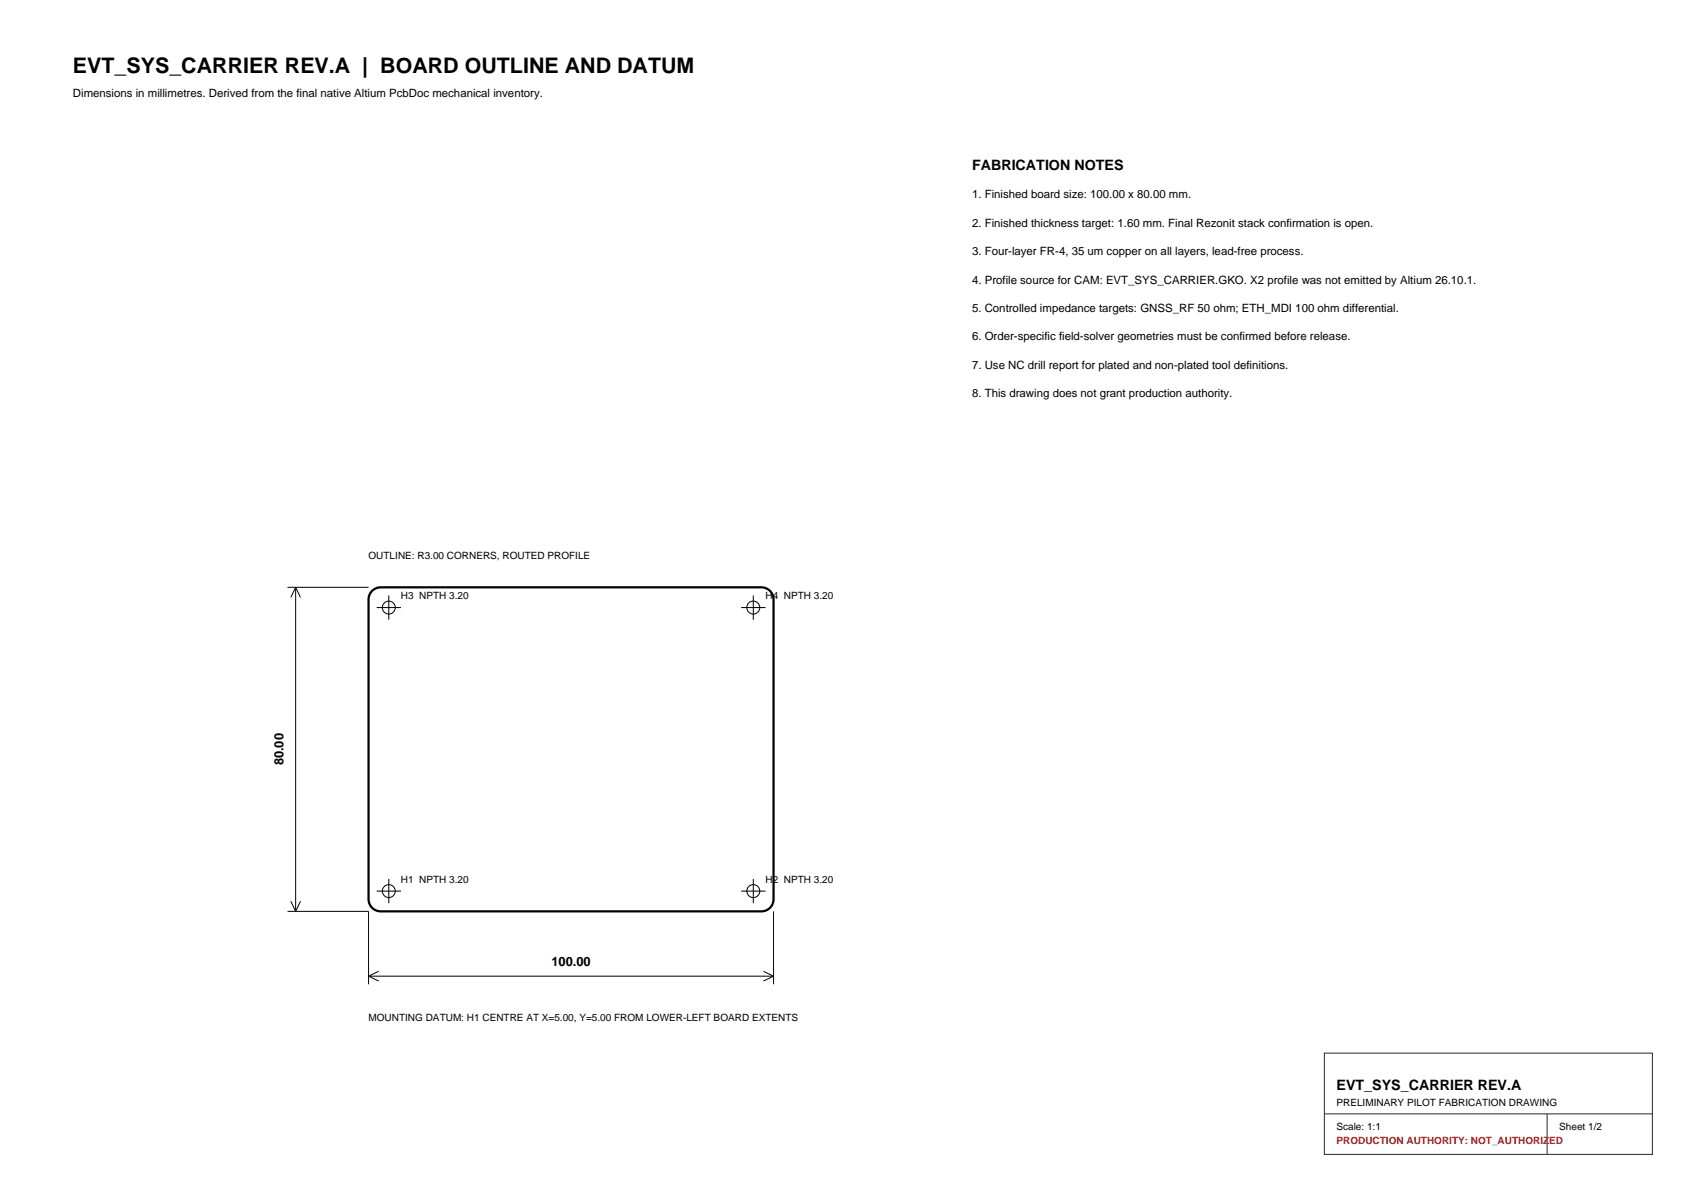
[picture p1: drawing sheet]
<svg xmlns="http://www.w3.org/2000/svg" width="420mm" height="297mm" viewBox="0 0 420 297" stroke-linecap="round" stroke-linejoin="round" font-family="sans-serif">
<defs><g id="words">
<text font-size="5.3" x="18" y="18">EVT_SYS_CARRIER REV.A | BOARD OUTLINE AND DATUM</text>
<g font-size="3.5">
<text x="240" y="42">FABRICATION NOTES</text>
<text x="330" y="269">EVT_SYS_CARRIER REV.A</text>
</g>
<g font-size="3.2">
<text x="70" y="189" transform="rotate(-90 70 189)">80.00</text>
<text x="136.1" y="238.5">100.00</text>
</g>
<g font-size="2.8">
<text x="18" y="24">Dimensions in millimetres. Derived from the final native Altium PcbDoc mechanical inventory.</text>
<text x="240" y="49">1. Finished board size: 100.00 x 80.00 mm.</text>
<text x="240" y="56">2. Finished thickness target: 1.60 mm. Final Rezonit stack confirmation is open.</text>
<text x="240" y="63">3. Four-layer FR-4, 35 um copper on all layers, lead-free process.</text>
<text x="240" y="70">4. Profile source for CAM: EVT_SYS_CARRIER.GKO. X2 profile was not emitted by Altium 26.10.1.</text>
<text x="240" y="77">5. Controlled impedance targets: GNSS_RF 50 ohm; ETH_MDI 100 ohm differential.</text>
<text x="240" y="84">6. Order-specific field-solver geometries must be confirmed before release.</text>
<text x="240" y="91">7. Use NC drill report for plated and non-plated tool definitions.</text>
<text x="240" y="98">8. This drawing does not grant production authority.</text>
</g>
<g font-size="2.5">
<text x="91" y="138">OUTLINE: R3.00 CORNERS, ROUTED PROFILE</text>
<text x="99" y="148">H3 NPTH 3.20</text>
<text x="189" y="148">H4 NPTH 3.20</text>
<text x="99" y="218">H1 NPTH 3.20</text>
<text x="189" y="218">H2 NPTH 3.20</text>
<text x="91" y="252">MOUNTING DATUM: H1 CENTRE AT X=5.00, Y=5.00 FROM LOWER-LEFT BOARD EXTENTS</text>
<text x="330" y="273">PRELIMINARY PILOT FABRICATION DRAWING</text>
<text x="330" y="279">Scale: 1:1</text>
<text x="385" y="279">Sheet 1/2</text>
</g>
<text font-size="2.5" fill="#b91c1c" x="330" y="282.5">PRODUCTION AUTHORITY: NOT_AUTHORIZED</text>
</g></defs>
<path d="M91.7 146.1a2.99 2.99 0 0 1 2.3-1.1h94a3 3 0 0 1 3 3v74a3 3 0 0 1-3 3h-94a3 3 0 0 1-3-3v-74l.1-.7z" fill="none" stroke="#000" stroke-width=".55"/>
<g fill="none" stroke="#000" stroke-width=".25">
<path d="M71 145h20M73 145v80M73 145l1.2 2.5M73 145l-1.2 2.5M93 150h6M96 147v6M183 150h6M186 147v6M96 217v6M186 217v6M71 225h20v18M71.8 222.5l1.2 2.5"/>
<path d="M74.2 222.5l-1.2 2.5M93 220h6M93.5 239.8l-2.5 1.2M183 220h6M188.5 239.8l2.5 1.2M191 225v18M91 241h100M91 241l2.5 1.2M191 241l-2.5 1.2"/>
<circle cx="96" cy="150" r="1.6"/>
<circle cx="186" cy="150" r="1.6"/>
<circle cx="96" cy="220" r="1.6"/>
<circle cx="186" cy="220" r="1.6"/>
</g>
<path d="M327 260h81v25h-81zM327 275h81M382 275v10" fill="none" stroke="#1f2937" stroke-width=".25"/>
<use href="#words"/>
</svg>
